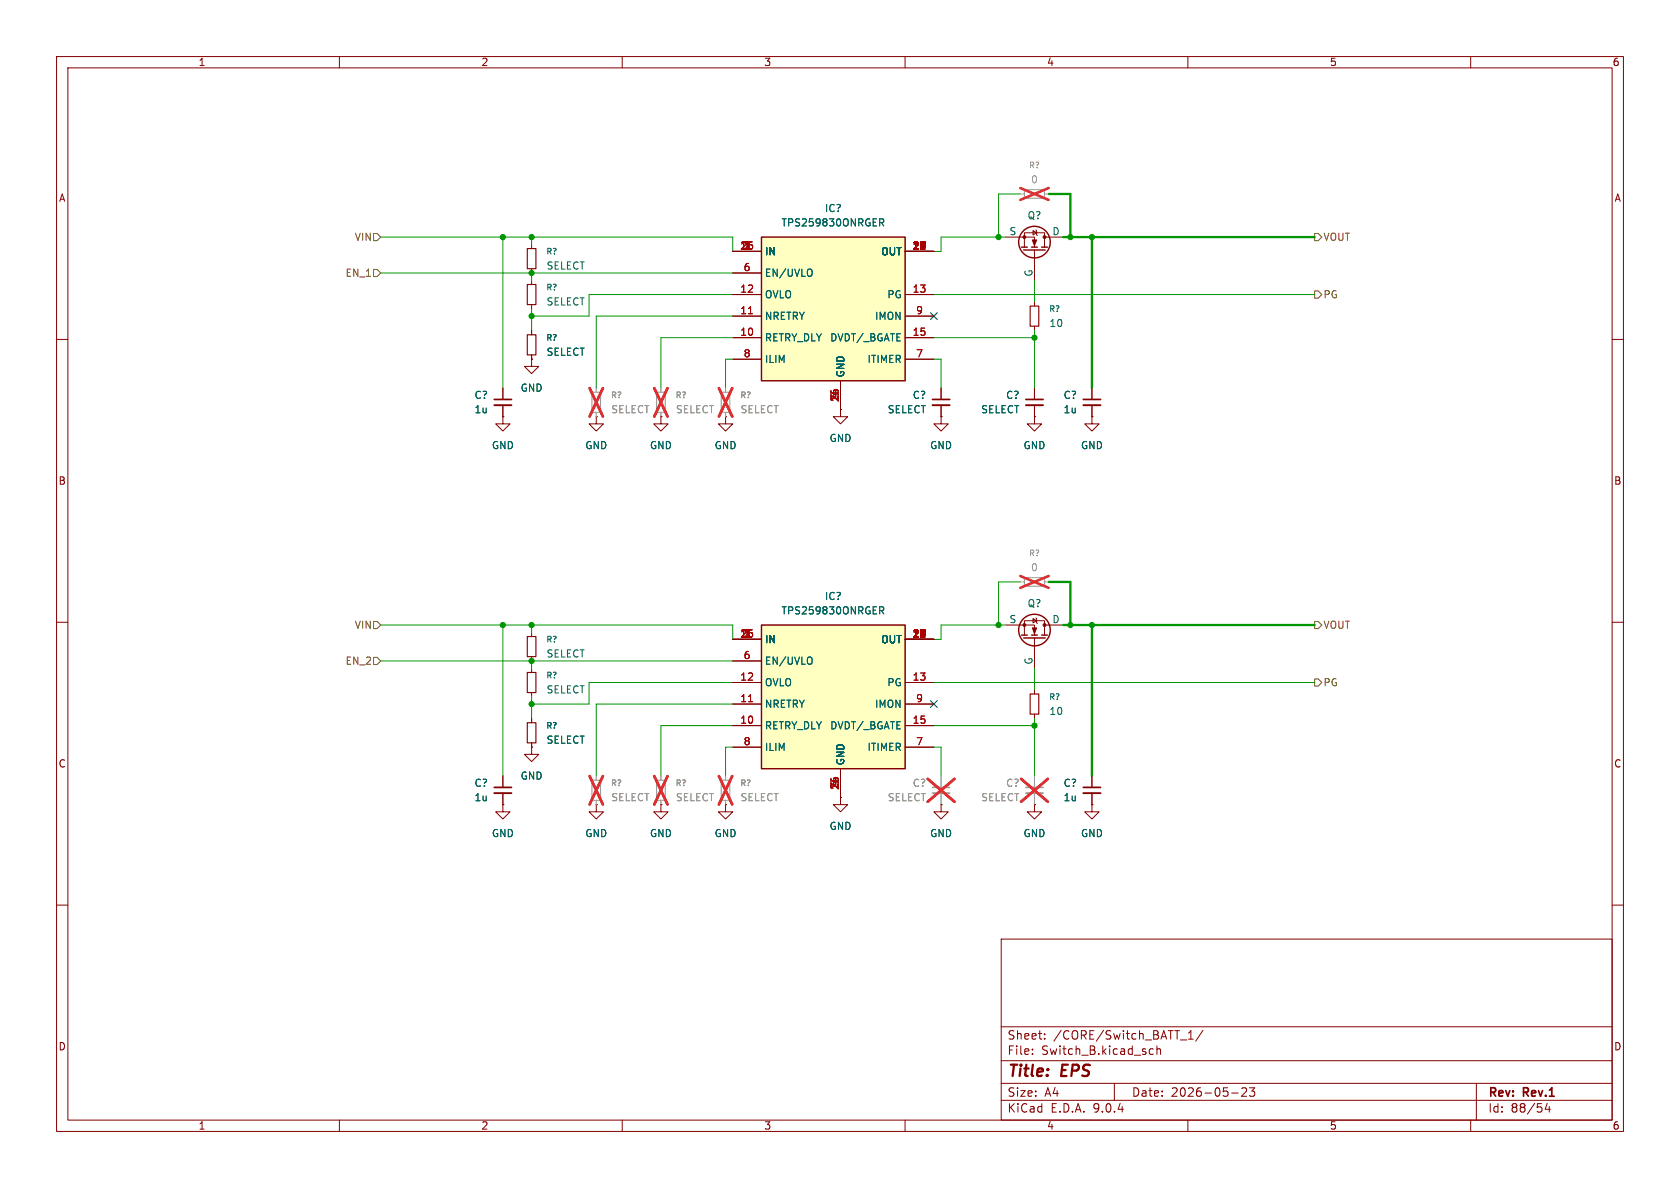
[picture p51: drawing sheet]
<svg xmlns="http://www.w3.org/2000/svg" width="297mm" height="210mm" viewBox="0 0 297 210" stroke-linecap="round" stroke-linejoin="round" font-family="sans-serif">
<defs><g id="words">
<g font-size="2.8" fill="#840000">
<text x="178" y="190.9">Title:</text>
<text x="187.7" y="190.9">EPS</text>
</g>
<g font-size="2.1" fill="#840000">
<text x="178" y="184">Sheet:</text>
<text x="186.2" y="184">/CORE/Switch_BATT_1/</text>
<text x="178" y="186.7">File:</text>
<text x="184.1" y="186.7">Switch_B.kicad_sch</text>
<text x="178" y="196.9">KiCad</text>
<text x="178" y="194.1">Size:</text>
<text x="184.7" y="194.1">A4</text>
<text x="185.7" y="196.9">E.D.A.</text>
<text x="193.3" y="196.9">9.0.4</text>
<text x="200" y="194.1">Date:</text>
<text x="207" y="194.1">2026-05-23</text>
<text x="263" y="194.3">Rev:</text>
<text x="263" y="196.9">Id:</text>
<text x="267.1" y="196.9">88/54</text>
<text x="269.4" y="194.3">Rev.1</text>
</g>
<g font-size="1.8" fill="#840000">
<text x="35" y="11.9">1</text>
<text x="85" y="11.9">2</text>
<text x="135" y="11.9">3</text>
<text x="185" y="11.9">4</text>
<text x="235" y="11.9">5</text>
<text x="285" y="11.9">6</text>
<text x="10.3" y="35.9">A</text>
<text x="285.3" y="35.9">A</text>
<text x="10.3" y="85.9">B</text>
<text x="285.3" y="85.9">B</text>
<text x="10.3" y="135.9">C</text>
<text x="285.3" y="135.9">C</text>
<text x="10.3" y="185.9">D</text>
<text x="285.3" y="185.9">D</text>
<text x="35" y="199.9">1</text>
<text x="85" y="199.9">2</text>
<text x="135" y="199.9">3</text>
<text x="185" y="199.9">4</text>
<text x="235" y="199.9">5</text>
<text x="285" y="199.9">6</text>
</g>
<g font-size="1.8" fill="#989898">
<text x="182.2" y="32.6">0</text>
<text x="108" y="73.3">SELECT</text>
<text x="119.4" y="73.3">SELECT</text>
<text x="130.8" y="73.3">SELECT</text>
<text x="182.2" y="101.2">0</text>
<text x="108" y="141.8">SELECT</text>
<text x="119.4" y="141.8">SELECT</text>
<text x="130.8" y="141.8">SELECT</text>
<text x="156.8" y="141.8">SELECT</text>
<text x="161.3" y="139.3">C?</text>
<text x="173.4" y="141.8">SELECT</text>
<text x="177.8" y="139.3">C?</text>
</g>
<g font-size="1.8" fill="#006464">
<text x="138.1" y="40.2">TPS259830ONRGER</text>
<text x="145.7" y="37.7">IC?</text>
<text x="178.4" y="41.7">S</text>
<text x="181.6" y="39">Q?</text>
<text x="186" y="41.7">D</text>
<text x="96.5" y="47.9">SELECT</text>
<text x="135.1" y="45.3">IN</text>
<text x="155.7" y="45.3">OUT</text>
<text x="135.1" y="49.1">EN/UVLO</text>
<text x="135.1" y="52.9">OVLO</text>
<text x="156.8" y="52.9">PG</text>
<text x="182.6" y="49" transform="rotate(-90 182.6 49)">G</text>
<text x="96.5" y="54.2">SELECT</text>
<text x="135.1" y="56.7">NRETRY</text>
<text x="154.6" y="56.7">IMON</text>
<text x="185.4" y="58">10</text>
<text x="96.5" y="63.1">SELECT</text>
<text x="135.1" y="60.6">RETRY_DLY DVDT/_BGATE</text>
<text x="135.1" y="64.4">ILIM</text>
<text x="153.3" y="64.4">ITIMER</text>
<text x="83.8" y="70.7">C?</text>
<text x="91.9" y="69.4">GND</text>
<text x="149.5" y="66.8" transform="rotate(-90 149.5 66.8)">GND</text>
<text x="161.3" y="70.7">C?</text>
<text x="177.8" y="70.7">C?</text>
<text x="187.9" y="70.7">C?</text>
<text x="83.8" y="73.3">1u</text>
<text x="156.8" y="73.3">SELECT</text>
<text x="173.4" y="73.3">SELECT</text>
<text x="187.9" y="73.3">1u</text>
<text x="86.9" y="79.6">GND</text>
<text x="103.4" y="79.6">GND</text>
<text x="114.8" y="79.6">GND</text>
<text x="126.2" y="79.6">GND</text>
<text x="146.6" y="78.3">GND</text>
<text x="164.3" y="79.6">GND</text>
<text x="180.8" y="79.6">GND</text>
<text x="191" y="79.6">GND</text>
<text x="145.7" y="106.3">IC?</text>
<text x="181.6" y="107.5">Q?</text>
<text x="135.1" y="113.9">IN</text>
<text x="138.1" y="108.8">TPS259830ONRGER</text>
<text x="155.7" y="113.9">OUT</text>
<text x="178.4" y="110.2">S</text>
<text x="186" y="110.2">D</text>
<text x="96.5" y="116.4">SELECT</text>
<text x="135.1" y="117.7">EN/UVLO</text>
<text x="182.6" y="117.6" transform="rotate(-90 182.6 117.6)">G</text>
<text x="96.5" y="122.8">SELECT</text>
<text x="135.1" y="121.5">OVLO</text>
<text x="135.1" y="125.3">NRETRY</text>
<text x="154.6" y="125.3">IMON</text>
<text x="156.8" y="121.5">PG</text>
<text x="96.5" y="131.7">SELECT</text>
<text x="135.1" y="129.1">RETRY_DLY DVDT/_BGATE</text>
<text x="185.4" y="126.6">10</text>
<text x="135.1" y="132.9">ILIM</text>
<text x="149.5" y="135.4" transform="rotate(-90 149.5 135.4)">GND</text>
<text x="153.3" y="132.9">ITIMER</text>
<text x="83.8" y="139.3">C?</text>
<text x="83.8" y="141.8">1u</text>
<text x="91.9" y="138">GND</text>
<text x="187.9" y="139.3">C?</text>
<text x="187.9" y="141.8">1u</text>
<text x="86.9" y="148.2">GND</text>
<text x="103.4" y="148.2">GND</text>
<text x="114.8" y="148.2">GND</text>
<text x="126.2" y="148.2">GND</text>
<text x="146.6" y="146.9">GND</text>
<text x="164.3" y="148.2">GND</text>
<text x="180.8" y="148.2">GND</text>
<text x="191" y="148.2">GND</text>
</g>
<g font-size="1.8" fill="#725600">
<text x="62.6" y="42.8">VIN</text>
<text x="233.9" y="42.8">VOUT</text>
<text x="61" y="49.1">EN_1</text>
<text x="233.9" y="52.9">PG</text>
<text x="62.6" y="111.4">VIN</text>
<text x="233.9" y="111.4">VOUT</text>
<text x="61" y="117.7">EN_2</text>
<text x="233.9" y="121.5">PG</text>
</g>
<g font-size="1.8" fill="#a90000">
<text x="130.8" y="44.2">16</text>
<text x="131.4" y="44.2">1</text>
<text x="131.4" y="44.2">2</text>
<text x="161.2" y="44.2">17</text>
<text x="162.2" y="44.2">1</text>
<text x="162.2" y="44.2">2</text>
<text x="130.8" y="51.8">12</text>
<text x="131.4" y="48">6</text>
<text x="161.2" y="51.8">13</text>
<text x="130.8" y="55.6">11</text>
<text x="130.8" y="59.4">10</text>
<text x="161.2" y="59.4">15</text>
<text x="161.9" y="55.6">9</text>
<text x="131.4" y="63.2">8</text>
<text x="161.9" y="63.2">7</text>
<text x="148.3" y="71.2" transform="rotate(-90 148.3 71.2)">14</text>
<text x="148.3" y="70.6" transform="rotate(-90 148.3 70.6)">5</text>
<text x="130.8" y="112.8">16</text>
<text x="131.4" y="112.8">1</text>
<text x="131.4" y="112.8">2</text>
<text x="161.2" y="112.8">17</text>
<text x="162.2" y="112.8">1</text>
<text x="162.2" y="112.8">2</text>
<text x="131.4" y="116.6">6</text>
<text x="130.8" y="120.4">12</text>
<text x="130.8" y="124.2">11</text>
<text x="161.2" y="120.4">13</text>
<text x="161.9" y="124.2">9</text>
<text x="130.8" y="128">10</text>
<text x="131.4" y="131.8">8</text>
<text x="161.2" y="128">15</text>
<text x="161.9" y="131.8">7</text>
<text x="148.3" y="139.7" transform="rotate(-90 148.3 139.7)">14</text>
<text x="148.3" y="139.1" transform="rotate(-90 148.3 139.1)">5</text>
</g>
<g font-size="1.4" fill="#989898">
<text x="181.8" y="29.9">R?</text>
<text x="107.9" y="70.6">R?</text>
<text x="119.3" y="70.6">R?</text>
<text x="130.8" y="70.6">R?</text>
<text x="181.8" y="98.5">R?</text>
<text x="107.9" y="139.2">R?</text>
<text x="119.3" y="139.2">R?</text>
<text x="130.8" y="139.2">R?</text>
</g>
<g font-size="1.4" fill="#006464">
<text x="96.5" y="45.2">R?</text>
<text x="96.5" y="51.5">R?</text>
<text x="185.4" y="55.3">R?</text>
<text x="96.5" y="60.4">R?</text>
<text x="96.5" y="113.8">R?</text>
<text x="96.5" y="120.1">R?</text>
<text x="185.4" y="123.9">R?</text>
<text x="96.5" y="129">R?</text>
</g>
</g></defs>
<g fill="none" stroke="#840000" stroke-width=".18">
<path d="M10 10h277v190h-277zM12 12h273v186h-273zM60 10v2M110 10v2M160 10v2M210 10v2M260 10v2M10 60h2M88.9 73.7v1.2h1.3l-1.3 1.3-1.3-1.3h1.3M88.9 73.7h.1M105.4 73.7v1.2h1.3l-1.3 1.3-1.3-1.3h1.3M105.4 73.7h.1"/>
<path d="M128.3 73.7v1.2h1.2l-1.2 1.3-1.3-1.3h1.3M128.3 73.7h.1M285 60h2M10 110h2M94 118.1v.8M285 110h2M94 122.4v.8M193 137.2v2M193 140.2v2M10 160h2M177 166h108v32h-108zM285 160h2"/>
<path d="M60 198v2M110 198v2M160 198v2M177 194.5h108M177 191.5h108M177 187.5h108M177 181.5h108M182.5 186.3v.1M182.5 185.5v.1M184.7 183.6v.1M184.7 182.8v.1M197 191.5v3"/>
<path d="M203.2 186.3l.3 .1 .4-.1M203.9 185.5l-.4-.1-.3 .1M204.5 185.5l.2-.1 .4 .1 .1 .9M204.5 184.9v1.5M208.7 183.8h1.1M210 198v2M210.1 183.7h.9M210.1 182.6l.4-.4v1.5M212.7 182.1l-1.3 2M217.7 193.2h1.2M219.5 192.4l.6-.1 .2 .1 .1 .3-.9 1.1h.9M220.9 192.3h.9l-.5 .6 .4 .1v.7l-.2 .1h-.4l-.2-.1"/>
<path d="M260 198v2M261 191.5v6.5M273.5 195l-.3 1.1h.9M273.9 195.6v1"/>
</g>
<path d="M104.6 69.3h1.6v3.6h-1.6zM116.1 69.3h1.5v3.6h-1.5zM127.5 69.3h1.5v3.6h-1.5z" fill="none" stroke="#a1a1a1" stroke-width=".2"/>
<path d="M105.4 68.6v.7M105.4 72.9v.8M116.8 68.6v.7M116.8 72.9v.8M128.3 68.6v.7M128.3 72.9v.8" fill="none" stroke="#a1a1a1" stroke-width=".18"/>
<path d="M104.2 68.6l2.4 5M106.6 68.6l-2.4 5M115.7 68.6l2.3 5M118 68.6l-2.3 5M127.1 68.6l2.3 5M129.4 68.6l-2.3 5" fill="none" stroke="#e12e31" stroke-width=".46"/>
<path d="M93.2 118.9h1.5v3.5h-1.5z" fill="none" stroke="#840000" stroke-width=".2"/>
<path d="M191.5 139.2h3.1" fill="none" stroke="#840000" stroke-width=".3"/>
<path d="M191.5 140.2h3.1" fill="none" stroke="#840000" stroke-width=".33"/>
<path d="M134.6 41.9h25.4v25.4h-25.4z" fill="#ffffc2"/>
<g fill="none" stroke="#840000" stroke-width=".25">
<path d="M134.6 41.9h25.4v25.4h-25.4zM180.6 43.7h1M181 44.2h3.8M182.4 43.7h1M184.1 43.7h1.1M180.6 112.3h1M181 112.8h3.8M182.4 112.3h1M184.1 112.3h1.1"/>
<circle cx="182.9" cy="42.8" r="2.79"/>
<circle cx="182.9" cy="111.4" r="2.79"/>
</g>
<g fill="none" stroke="#840000" stroke-width=".18">
<path d="M129.5 44.5h5.1M129.5 48.3h5.1M129.5 52.1h5.1M129.5 55.9h5.1M129.5 59.7h5.1M160 44.5h5.1M160 52.1h5.1M160 55.9h5.1M160 59.7h5.1M177.8 41.9h5.1v1.8M181.1 43.7v-2.6h3.6v2.6M182.6 40.8l.7 .3-.7 .4z"/>
<path d="M182.9 44.2v5.3M182.9 53.3v.8M182.9 57.7v.7M183.1 40.6l.2 .2v.7l.1 .2M184.7 41.9h3.3M94 63.5v1.3h1.2l-1.2 1.2-1.3-1.2h1.3M94 63.5h.1M116.8 73.7v1.2h1.3l-1.3 1.3-1.2-1.3h1.2M116.8 73.7h.1M129.5 63.5h5.1M148.6 72.4v1.3h1.3l-1.3 1.2-1.3-1.2h1.3M148.6 72.4h.1"/>
<path d="M148.6 67.3v5.1M160 63.5h5.1M166.4 73.7v1.2h1.2l-1.2 1.3-1.3-1.3h1.3M166.4 73.7h.1M166.4 68.6v2M166.4 71.6v2.1M182.9 73.7v1.2h1.2l-1.2 1.3-1.3-1.3h1.3M182.9 73.7h.1M182.9 68.6v2M182.9 71.6v2.1M193 73.7v1.2h1.3l-1.3 1.3-1.2-1.3h1.2M193 73.7h.1"/>
<path d="M193 68.6v2M193 71.6v2.1M94 111.8v.7M94 116.1v.7M177.8 110.5h5.1v1.8M181.1 112.3v-2.6h3.6v2.6M182.6 109.3l.7 .4-.7 .4zM182.9 112.8v5.3M183.1 109.2l.2 .1v.8l.1 .1M184.7 110.5h3.3M88.9 137.2v2M94 132.1v1.3h1.2l-1.2 1.2-1.3-1.2h1.3"/>
<path d="M94 132.1h.1M94 127v.8M94 131.3v.8M182.9 121.9v.8M182.9 126.2v.8M88.9 142.2v1.3h1.3l-1.3 1.3-1.3-1.3h1.3M88.9 142.2h.1M88.9 140.2v2M105.4 142.2v1.3h1.3l-1.3 1.3-1.3-1.3h1.3M105.4 142.2h.1M116.8 142.2v1.3h1.3l-1.3 1.3-1.2-1.3h1.2M116.8 142.2h.1"/>
<path d="M128.3 142.2v1.3h1.2l-1.2 1.3-1.3-1.3h1.3M128.3 142.2h.1M166.4 142.2v1.3h1.2l-1.2 1.3-1.3-1.3h1.3M166.4 142.2h.1M182.9 142.2v1.3h1.2l-1.2 1.3-1.3-1.3h1.3M182.9 142.2h.1M193 142.2v1.3h1.3l-1.3 1.3-1.2-1.3h1.2M193 142.2h.1"/>
</g>
<path d="M155.5 38.7h.5l.2 .2-.1 .4h-.6M155.8 39.3l.4 .6M143.4 47.6a.9 .9 0 0 1 0 1.2" fill="none" stroke="#006464" stroke-width=".18"/>
<path d="M132.3 55.5h.7" fill="none" stroke="#a90000" stroke-width=".18"/>
<path d="M182.1 54.1h1.5v3.6h-1.5zM93.2 112.5h1.5v3.6h-1.5zM93.2 127.8h1.5v3.5h-1.5zM182.1 122.7h1.5v3.5h-1.5z" fill="none" stroke="#840000" stroke-width=".2"/>
<path d="M164.8 70.6h3.1M181.4 70.6h3M191.5 70.6h3.1M87.4 139.2h3" fill="none" stroke="#840000" stroke-width=".3"/>
<path d="M164.8 71.6h3.1M181.4 71.6h3M191.5 71.6h3.1M87.4 140.2h3" fill="none" stroke="#840000" stroke-width=".33"/>
<g fill="#840000" stroke="#840000" stroke-width=".18">
<path d="M182.5 42.4h.8l-.4 1z"/>
<path d="M182.5 111h.8l-.4 1z"/>
<circle cx="184.7" cy="41.9" r=".25"/>
<circle cx="181.1" cy="41.9" r=".25"/>
<circle cx="184.7" cy="110.5" r=".25"/>
<circle cx="181.1" cy="110.5" r=".25"/>
</g>
<path d="M181.4 139.2h3" fill="none" stroke="#a1a1a1" stroke-width=".3"/>
<path d="M181.4 140.2h3" fill="none" stroke="#a1a1a1" stroke-width=".33"/>
<path d="M180.3 34.3h.8M184.7 34.3h.7M180.3 102.9h.8M184.7 102.9h.7M105.4 137.2v.7M116.8 137.2v.7M182.9 137.2v2M105.4 141.5v.7M116.8 141.5v.7M182.9 140.2v2" fill="none" stroke="#a1a1a1" stroke-width=".18"/>
<path d="M180.4 33.2l5 2.1M185.4 33.2l-5 2.1M180.4 101.8l5 2.1M185.4 101.8l-5 2.1M104.2 137.2l2.4 5M106.6 137.2l-2.4 5M115.7 137.2l2.3 5M118 137.2l-2.3 5M180.5 137.7l4.7 4M185.2 137.7l-4.7 4" fill="none" stroke="#e12e31" stroke-width=".46"/>
<path d="M181.1 33.5h3.6v1.6h-3.6zM181.1 102.1h3.6v1.5h-3.6zM104.6 137.9h1.6v3.6h-1.6zM116.1 137.9h1.5v3.6h-1.5z" fill="none" stroke="#a1a1a1" stroke-width=".2"/>
<path d="M134.6 110.5h25.4v25.4h-25.4z" fill="#ffffc2"/>
<path d="M134.6 110.5h25.4v25.4h-25.4z" fill="none" stroke="#840000" stroke-width=".25"/>
<g fill="none" stroke="#840000" stroke-width=".18">
<path d="M94 43.2v.7M94 47.5v.8M94 49.5v.8M94 53.8v.8M94 58.4v.8M129.5 44.5h5.1M129.5 48.3h5.1M129.5 52.1h5.1M129.5 55.9h5.1M129.5 59.7h5.1M160 44.5h5.1M160 52.1h5.1"/>
<path d="M160 55.9h5.1M160 59.7h5.1M88.9 73.7h.1M88.9 68.6v2M88.9 71.6v2.1M94 63.5h.1M94 62.7v.8M105.4 73.7h.1M116.8 73.7h.1M128.3 73.7h.1M129.5 63.5h5.1M148.6 72.4h.1"/>
<path d="M148.6 67.3v5.1M160 63.5h5.1M166.4 73.7h.1M166.4 68.6v2M166.4 71.6v2.1M182.9 73.7h.1M182.9 68.6v2M182.9 71.6v2.1M193 73.7h.1M193 68.6v2M193 71.6v2.1M129.5 113h5.1"/>
<path d="M129.5 116.8h5.1M160 113h5.1M88.9 137.2v2M94 132.1h.1M94 127v.8M94 131.3v.8M129.5 120.7h5.1M129.5 124.5h5.1M129.5 128.3h5.1M129.5 132.1h5.1M148.6 135.9v5.1M160 120.7h5.1"/>
<path d="M160 124.5h5.1M160 128.3h5.1M160 132.1h5.1M193 137.2v2M88.9 142.2h.1M88.9 140.2v2M105.4 142.2h.1M116.8 142.2h.1M128.3 142.2h.1M148.6 141v1.2h1.3l-1.3 1.3-1.3-1.3h1.3M148.6 141h.1M166.4 142.2h.1"/>
<path d="M182.9 142.2h.1M193 142.2h.1M193 140.2v2"/>
</g>
<path d="M155.5 38.7h.5l.2 .2-.1 .4h-.6M155.8 39.3l.4 .6M143.4 47.6a.9 .9 0 0 1 0 1.2M143.4 116.2a.9 .9 0 0 1 0 1.2M155.5 107.3h.5l.2 .2-.1 .4h-.6M155.8 107.9l.4 .6" fill="none" stroke="#006464" stroke-width=".18"/>
<path d="M132.3 55.5h.7M132.3 124h.7" fill="none" stroke="#a90000" stroke-width=".18"/>
<path d="M127.5 137.9h1.5v3.6h-1.5z" fill="none" stroke="#a1a1a1" stroke-width=".2"/>
<g fill="none" stroke="#a1a1a1" stroke-width=".18">
<path d="M105.4 68.6v.7M105.4 72.9v.8M116.8 68.6v.7M116.8 72.9v.8M128.3 68.6v.7M128.3 72.9v.8M105.4 137.2v.7M116.8 137.2v.7M128.3 137.2v.7M166.4 137.2v2M182.9 137.2v2M105.4 141.5v.7"/>
<path d="M116.8 141.5v.7M128.3 141.5v.7M166.4 140.2v2M182.9 140.2v2"/>
</g>
<g fill="none" stroke="#e12e31" stroke-width=".46">
<path d="M104.2 68.6l2.4 5M106.6 68.6l-2.4 5M115.7 68.6l2.3 5M118 68.6l-2.3 5M127.1 68.6l2.3 5M129.4 68.6l-2.3 5M104.2 137.2l2.4 5M106.6 137.2l-2.4 5M115.7 137.2l2.3 5M118 137.2l-2.3 5M127.1 137.2l2.3 5M129.4 137.2l-2.3 5"/>
<path d="M164 137.7l4.7 4M168.7 137.7l-4.7 4M180.5 137.7l4.7 4M185.2 137.7l-4.7 4"/>
</g>
<path d="M164.8 139.2h3.1" fill="none" stroke="#a1a1a1" stroke-width=".3"/>
<path d="M164.8 140.2h3.1" fill="none" stroke="#a1a1a1" stroke-width=".33"/>
<path d="M93.2 59.2h1.5v3.5h-1.5zM93.2 50.3h1.5v3.5h-1.5zM93.2 43.9h1.5v3.6h-1.5z" fill="none" stroke="#840000" stroke-width=".2"/>
<path d="M87.4 70.6h3" fill="none" stroke="#840000" stroke-width=".3"/>
<path d="M87.4 71.6h3" fill="none" stroke="#840000" stroke-width=".33"/>
<path d="M66 47.6h.7l.6 .7-.6 .6h-.7zM66 41.3h.7l.6 .6-.6 .6h-.7zM232.4 51.4h.6l.7 .7-.7 .6h-.6zM232.4 41.3h.6l.7 .6-.7 .6h-.6zM66 109.9h.7l.6 .6-.6 .6h-.7zM66 116.2h.7l.6 .6-.6 .7h-.7zM232.4 109.9h.6l.7 .6-.7 .6h-.6zM232.4 120h.6l.7 .7-.7 .6h-.6z" fill="none" stroke="#725600" stroke-width=".18"/>
<g fill="none" stroke="#009600" stroke-width=".18">
<path d="M180.3 34.3h-3.8v7.6M67.3 41.9h62.2v2.6M67.3 48.3h62.2M88.9 41.9v26.7M94 41.9v1.3M94 48.3v1.2M94 54.6v3.8M129.5 52.1h-25.4v3.8h-10.1M129.5 55.9h-24.1v12.7M129.5 59.7h-12.7v8.9M165.1 52.1h67.3M165.1 59.7h17.8"/>
<path d="M177.8 41.9h-11.4v2.6h-1.3M182.9 49.5v3.8M182.9 58.4v10.2M129.5 63.5h-1.2v5.1M165.1 63.5h1.3v5.1M67.3 110.5h62.2v2.5M67.3 116.8h62.2M88.9 110.5v26.7M94 110.5v1.3M94 116.8v1.3M177.8 110.5h-11.4v2.5h-1.3M180.3 102.9h-3.8v7.6"/>
<path d="M182.9 118.1v3.8M94 123.2v3.8M129.5 120.7h-25.4v3.8h-10.1M129.5 124.5h-24.1v12.7M129.5 132.1h-1.2v5.1M129.5 128.3h-12.7v8.9M165.1 120.7h67.3M165.1 132.1h1.3v5.1M165.1 128.3h17.8M182.9 127v10.2"/>
</g>
<path d="M185.4 34.3h3.8v7.6M188 41.9h44.4M193 41.9v26.7M185.4 102.9h3.8v7.6M188 110.5h44.4M193 110.5v26.7" fill="none" stroke="#009600" stroke-width=".41"/>
<path d="M164.5 55.3l1.2 1.2M165.7 55.3l-1.2 1.2M164.5 123.9l1.2 1.2M165.7 123.9l-1.2 1.2" fill="none" stroke="#000084" stroke-width=".18"/>
<g fill="#009600" stroke="#009600" stroke-width=".18">
<circle cx="88.9" cy="41.9" r=".46"/>
<circle cx="94" cy="48.3" r=".46"/>
<circle cx="94" cy="55.9" r=".46"/>
<circle cx="94" cy="110.5" r=".46"/>
<circle cx="88.9" cy="110.5" r=".46"/>
<circle cx="94" cy="116.8" r=".46"/>
<circle cx="94" cy="124.5" r=".46"/>
<circle cx="94" cy="41.9" r=".46"/>
<circle cx="176.5" cy="110.5" r=".46"/>
<circle cx="182.9" cy="128.3" r=".46"/>
<circle cx="189.2" cy="110.5" r=".46"/>
<circle cx="182.9" cy="59.7" r=".46"/>
<circle cx="193" cy="110.5" r=".46"/>
<circle cx="176.5" cy="41.9" r=".46"/>
<circle cx="193" cy="41.9" r=".46"/>
<circle cx="189.2" cy="41.9" r=".46"/>
</g>
<use href="#words"/>
</svg>
